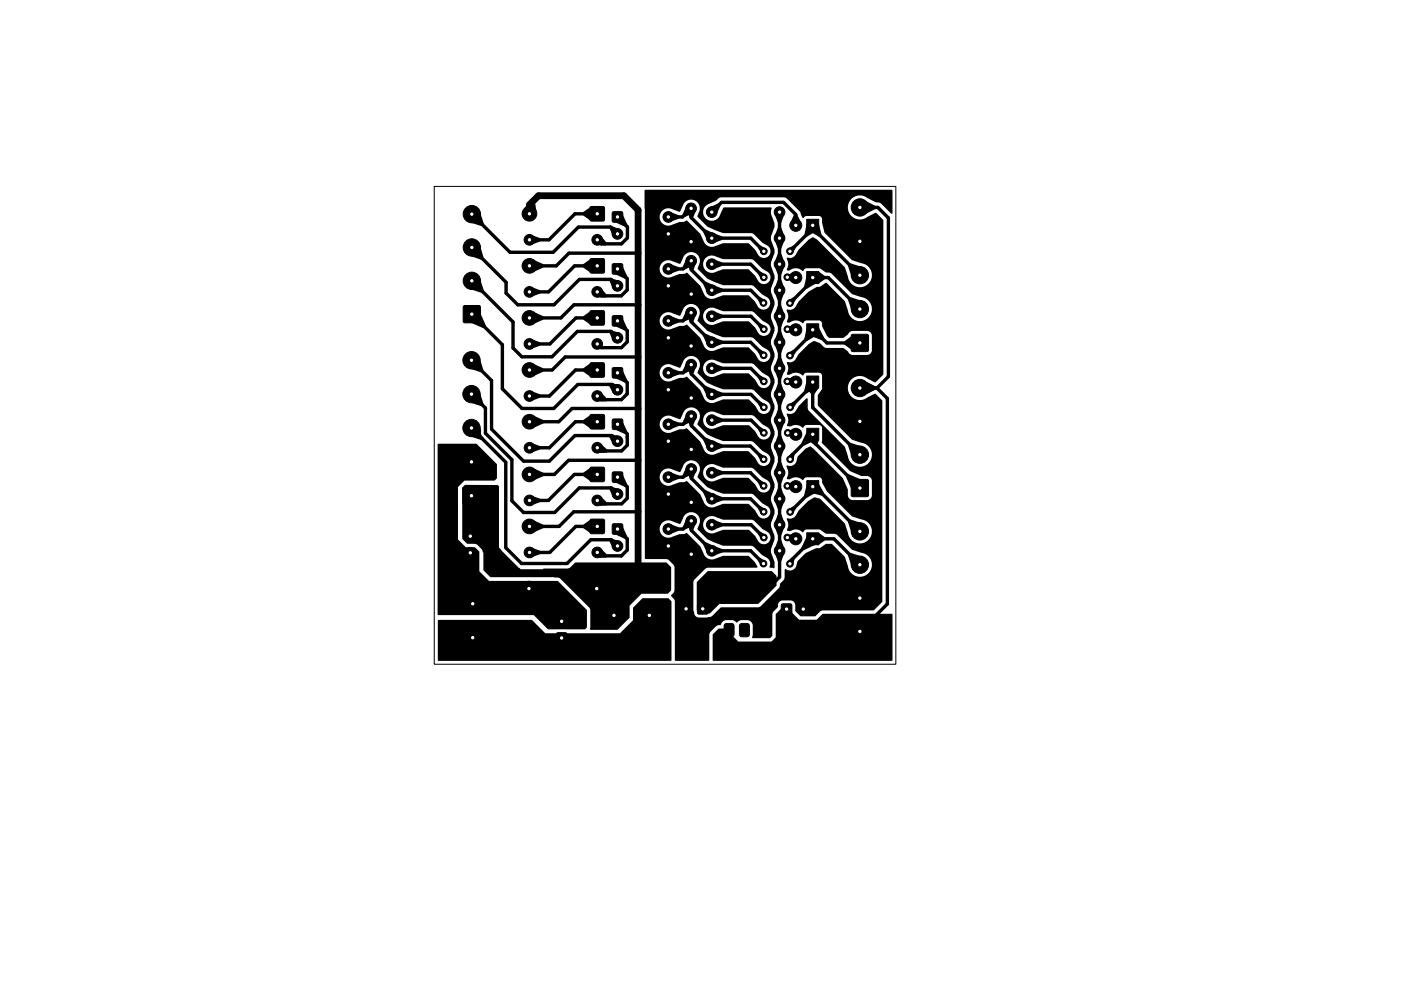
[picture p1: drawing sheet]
<svg xmlns="http://www.w3.org/2000/svg" width="210mm" height="148mm" viewBox="0 0 210 148" stroke-linecap="round" stroke-linejoin="round" font-family="sans-serif">
<path d="M65.1 28h69.2v71.6h-69.2z" fill="none" stroke="#000" stroke-width=".15"/>
<g fill="#000" stroke="#000" stroke-width=".15">
<path d="M88.5 31h2.1v2.1h-2.1zM91.8 31.8h1.5v1.5h-1.5zM91.8 39.6h1.5v1.5h-1.5zM120.9 32.9h1.8v1.8h-1.8zM69.5 45.9h2.5v2.4h-2.5zM88.5 38.8h2.1v2.1h-2.1zM88.5 46.6h2.1v2.1h-2.1zM88.5 54.5h2.1v2h-2.1zM91.8 47.4h1.5v1.4h-1.5zM91.8 55.2h1.5v1.4h-1.5zM120.9 56.4h1.8v1.8h-1.8zM120.9 48.6h1.8v1.8h-1.8z"/>
<path d="M120.9 40.7h1.8v1.8h-1.8zM127.7 50.2h2.4v2.5h-2.4zM69.5 73.1h2.4v2.5h-2.4zM69.8 79.7h1.4v1.4h-1.4zM88.5 77.9h2.1v2.1h-2.1zM88.5 62.2h2.1v2.1h-2.1zM88.5 70.1h2.1v2.1h-2.1zM91.8 78.6h1.5v1.5h-1.5zM91.8 62.9h1.5v1.4h-1.5zM91.8 70.8h1.5v1.5h-1.5zM120.9 64.2h1.8v1.8h-1.8zM120.9 79.9h1.8v1.8h-1.8z"/>
<path d="M120.9 72.1h1.8v1.8h-1.8zM127.7 72h2.4v2.4h-2.4zM69.6 94.4h2.5v2.4h-2.5zM83.5 94.9h1.4v1.5h-1.4zM88.4 87.2h2.1v2.1h-2.1zM104.6 90.6h1.5v1.4h-1.5zM108.6 93.6l.3-.1h.9l.2 .1v1.5l-.1 .3-1 .1-.3-.2zM109.8 87.3l.4-.1 3 .1 .3 .3-.1 1.3-.4 .3-3-.1-.3-.4v-1.1zM110.9 93.6l.3-.1h.9l.2 .1v1.5l-.1 .3-1 .1-.3-.2zM113.2 93.6l.3-.1h.9l.2 .1v1.5l-.1 .3-1 .1-.3-.2zM117.2 90.6h1.4v1.5h-1.4zM127.7 93.5h2.4v2.4h-2.4z"/>
<circle cx="70.7" cy="32.1" r="1.3"/>
<circle cx="70.7" cy="37.1" r="1.3"/>
<circle cx="79.4" cy="32.1" r="1.1"/>
<circle cx="79.4" cy="39.9" r="1.1"/>
<circle cx="79.4" cy="36" r=".8"/>
<circle cx="89.5" cy="36" r=".8"/>
<circle cx="92.6" cy="35.1" r=".8"/>
<circle cx="100.2" cy="32.5" r=".8"/>
<circle cx="100.2" cy="35.1" r=".8"/>
<circle cx="103.6" cy="31.2" r=".8"/>
<circle cx="103.6" cy="36.2" r=".8"/>
<circle cx="103.6" cy="39.1" r=".8"/>
<circle cx="106.7" cy="31.8" r=".8"/>
<circle cx="106.7" cy="39.6" r=".8"/>
<circle cx="106.7" cy="35.7" r=".8"/>
<circle cx="114.5" cy="37.7" r=".5"/>
<circle cx="116.9" cy="31.8" r=".8"/>
<circle cx="116.9" cy="39.6" r=".8"/>
<circle cx="116.9" cy="35.7" r=".8"/>
<circle cx="118.4" cy="37.7" r=".5"/>
<circle cx="119.3" cy="33.8" r=".9"/>
<circle cx="128.9" cy="36.2" r="1.3"/>
<circle cx="128.9" cy="31.1" r="1.3"/>
<circle cx="70.7" cy="59.1" r="1.3"/>
<circle cx="70.7" cy="54" r="1.3"/>
<circle cx="70.7" cy="42.1" r="1.3"/>
<circle cx="79.4" cy="59.4" r=".8"/>
<circle cx="79.4" cy="55.5" r="1.1"/>
<circle cx="79.4" cy="47.7" r="1.1"/>
<circle cx="79.4" cy="51.6" r=".8"/>
<circle cx="79.4" cy="43.8" r=".8"/>
<circle cx="89.5" cy="59.4" r=".8"/>
<circle cx="89.5" cy="51.6" r=".8"/>
<circle cx="89.5" cy="43.8" r=".8"/>
<circle cx="92.6" cy="42.9" r=".8"/>
<circle cx="92.6" cy="58.4" r=".8"/>
<circle cx="92.6" cy="50.7" r=".8"/>
<circle cx="100.2" cy="40.3" r=".8"/>
<circle cx="100.2" cy="42.9" r=".8"/>
<circle cx="100.2" cy="58.4" r=".8"/>
<circle cx="100.2" cy="55.9" r=".8"/>
<circle cx="100.2" cy="50.7" r=".8"/>
<circle cx="100.2" cy="48.1" r=".8"/>
<circle cx="103.6" cy="46.9" r=".8"/>
<circle cx="103.6" cy="51.9" r=".8"/>
<circle cx="103.6" cy="59.7" r=".8"/>
<circle cx="103.6" cy="44.1" r=".8"/>
<circle cx="103.6" cy="54.7" r=".8"/>
<circle cx="106.7" cy="55.2" r=".8"/>
<circle cx="106.7" cy="47.4" r=".8"/>
<circle cx="106.7" cy="43.5" r=".8"/>
<circle cx="106.7" cy="51.3" r=".8"/>
<circle cx="106.7" cy="59.1" r=".8"/>
<circle cx="114.4" cy="45.4" r=".5"/>
<circle cx="114.5" cy="53.3" r=".5"/>
<circle cx="114.5" cy="49.4" r=".5"/>
<circle cx="114.5" cy="57.2" r=".5"/>
<circle cx="114.5" cy="41.6" r=".5"/>
<circle cx="116.9" cy="55.2" r=".8"/>
<circle cx="116.9" cy="47.4" r=".8"/>
<circle cx="116.9" cy="43.5" r=".8"/>
<circle cx="116.9" cy="51.3" r=".8"/>
<circle cx="116.9" cy="59.1" r=".8"/>
<circle cx="118" cy="57.2" r=".5"/>
<circle cx="118" cy="41.6" r=".5"/>
<circle cx="118" cy="49.4" r=".5"/>
<circle cx="118.4" cy="53.3" r=".5"/>
<circle cx="118.4" cy="45.5" r=".5"/>
<circle cx="119.3" cy="49.5" r=".9"/>
<circle cx="119.3" cy="57.3" r=".9"/>
<circle cx="119.3" cy="41.6" r=".9"/>
<circle cx="128.9" cy="58.2" r="1.3"/>
<circle cx="128.9" cy="41.3" r="1.3"/>
<circle cx="128.9" cy="46.3" r="1.3"/>
<circle cx="70.7" cy="69.3" r="1.3"/>
<circle cx="70.7" cy="64.2" r="1.3"/>
<circle cx="79.4" cy="75" r=".8"/>
<circle cx="79.4" cy="67.1" r=".8"/>
<circle cx="79.4" cy="78.9" r="1.1"/>
<circle cx="79.4" cy="71.1" r="1.1"/>
<circle cx="79.4" cy="63.2" r="1.1"/>
<circle cx="89.5" cy="75" r=".8"/>
<circle cx="89.5" cy="67.1" r=".8"/>
<circle cx="92.6" cy="66.2" r=".8"/>
<circle cx="92.6" cy="74.1" r=".8"/>
<circle cx="100.2" cy="66.2" r=".8"/>
<circle cx="100.2" cy="63.6" r=".8"/>
<circle cx="100.2" cy="79.3" r=".8"/>
<circle cx="100.2" cy="74.1" r=".8"/>
<circle cx="100.2" cy="71.6" r=".8"/>
<circle cx="103.6" cy="75.3" r=".8"/>
<circle cx="103.6" cy="70.3" r=".8"/>
<circle cx="103.6" cy="62.4" r=".8"/>
<circle cx="103.6" cy="67.4" r=".8"/>
<circle cx="103.6" cy="78.1" r=".8"/>
<circle cx="106.7" cy="74.8" r=".8"/>
<circle cx="106.7" cy="66.9" r=".8"/>
<circle cx="106.7" cy="78.7" r=".8"/>
<circle cx="106.7" cy="70.9" r=".8"/>
<circle cx="106.7" cy="63" r=".8"/>
<circle cx="114.5" cy="68.9" r=".5"/>
<circle cx="114.5" cy="76.7" r=".5"/>
<circle cx="114.5" cy="72.9" r=".5"/>
<circle cx="114.5" cy="64.9" r=".5"/>
<circle cx="114.5" cy="61.1" r=".5"/>
<circle cx="116.9" cy="74.8" r=".8"/>
<circle cx="116.9" cy="66.9" r=".8"/>
<circle cx="116.9" cy="78.7" r=".8"/>
<circle cx="116.9" cy="70.9" r=".8"/>
<circle cx="116.9" cy="63" r=".8"/>
<circle cx="118" cy="72.9" r=".5"/>
<circle cx="118.1" cy="64.9" r=".5"/>
<circle cx="118.4" cy="61.1" r=".5"/>
<circle cx="118.4" cy="68.9" r=".5"/>
<circle cx="118.4" cy="76.8" r=".5"/>
<circle cx="119.3" cy="73" r=".9"/>
<circle cx="119.3" cy="65.1" r=".9"/>
<circle cx="128.9" cy="63.2" r="1.3"/>
<circle cx="128.9" cy="79.7" r="1.3"/>
<circle cx="128.9" cy="68.2" r="1.3"/>
<circle cx="70.5" cy="82.9" r=".8"/>
<circle cx="70.9" cy="90.5" r="1.3"/>
<circle cx="79.3" cy="88.3" r="1.1"/>
<circle cx="79.4" cy="82.8" r=".8"/>
<circle cx="84.2" cy="93.2" r=".8"/>
<circle cx="89.5" cy="82.8" r=".8"/>
<circle cx="92" cy="92.3" r=".8"/>
<circle cx="92.6" cy="81.9" r=".8"/>
<circle cx="97.3" cy="92.3" r=".8"/>
<circle cx="100.2" cy="81.9" r=".8"/>
<circle cx="102.8" cy="91.3" r=".8"/>
<circle cx="103.6" cy="83.1" r=".8"/>
<circle cx="106.7" cy="82.6" r=".8"/>
<circle cx="114.4" cy="84.5" r=".5"/>
<circle cx="114.5" cy="80.6" r=".5"/>
<circle cx="116.9" cy="82.6" r=".8"/>
<circle cx="118" cy="80.6" r=".5"/>
<circle cx="118.4" cy="84.5" r=".5"/>
<circle cx="119.3" cy="80.8" r=".9"/>
<circle cx="120.4" cy="91.3" r=".8"/>
<circle cx="128.9" cy="84.7" r="1.3"/>
<circle cx="128.9" cy="89.7" r="1.3"/>
</g>
<g fill="none" stroke="#000" stroke-width=".51">
<path d="M70.7 32.1l5.8 5.7h6.4l3.8-3.8h4.8l1.1 1.1M70.7 37.1l5.2 5.2v1.7l1.7 1.7h5.4l3.9-3.8h4.7l1 1M89.5 32.1h-3.3l-3.9 3.9h-2.9M89.5 39.9h-3.4l-3.9 3.9h-2.8M92.6 32.5l1.5 1.5v1.7l-.9 .9h-3.1l-.6-.6M95.7 38h-10.4l-1.9 1.9h-4M99.1 35.1l-.8-.8v-3.3l1.7-1.7h22l6.9 6.9M100.2 32.5h2.1l1.3-1.3v1.4l3.1 3.1h5.8l2 2M103.6 36.2l-1.2-1.1h-3.6l-.5 .5v44.4l1.9 1.9h2.2l1.2 1.2-.8 .8v8.6l.9 .8h2.6l1.6-1.6h5.7l.3 .3M106.7 39.6h5.8l2 2M106.7 31.8l1.5-1.5h9.3l1.8 1.9v1.6M116.9 31.8v54.7l-1.7 1.7h-8.3l-1.6 1.6v1.5"/>
<path d="M121.8 33.8v.5l-3.4 3.4M121.8 34.2l7.1 7.1M128.9 31.1h2.7l1.6 1.6v23.8l-1.7 1.7M70.7 59.1l2.1 2.1v3.8l3.9 3.9v6.2l1.8 1.7h4.7l3.6-3.6h4.8l1 .9M70.7 54l3 3.1v7.3l4.8 4.8h3.8l3.9-3.9h5.5l.9 .9M70.7 42.1l6.2 6.2v3.9l1.3 1.3h4.5l3.9-3.8h5l1 1M70.7 47.1l4.6 4.6v6.6l3 3h4.7l3.6-3.7h5.2l.8 .8M89.5 47.7h-3.2l-3.9 3.9h-3M89.5 55.5h-3.2l-3.9 3.9h-3M92.6 40.3l1.4 1.5v1.7l-.9 .9h-3l-.6-.6M92.6 48.1l1.4 1.5v1.7l-.9 .8h-3l-.6-.5M92.6 55.9l1.4 1.5v1.7l-.9 .8h-3l-.6-.5"/>
<path d="M95.7 45.7h-9.7l-1.9 2h-4.7M95.7 53.5h-11l-1.9 2h-3.4M98.3 58.5l4.1-.1 1.2 1.3M98.3 42.9h.1M98.3 42.9h4.1l1.2 1.2M98.3 50.7h4.1l1.2 1.2M98.3 50.7h.1M100.2 40.3h2.2l1.2-1.2v1.3l3.1 3.1h5.8l1.9 1.9M100.2 55.9h2.2l1.2-1.2v1.4l3.1 3h5.9l1.9 2M100.2 48.1h2.2l1.2-1.2v1.3l3.1 3.1h5.8l2 2M106.7 47.4h5.9l1.9 2M106.7 55.2h5.8l2 2"/>
<path d="M118 41.6h1.3M118 57.2h1.2l.1 .1M118 49.4h1.2l.1 .1M118.4 45.5l3.4-3.5v-.4h2.4l4.7 4.7M121.8 57.3v3.8l7.1 7.1M121.8 57.7l-3.4 3.4M128.9 51.4h-5l-1.9-1.9h-.2v.4l-3.4 3.4M128.9 58.2h2.6M131.4 58.2l1.6 1.6v30.8l-5.9 5.9h-8.8l-.4-.4v-4.8M70.7 74.3v5.9l-.2 .2h1.4l5.8 5.8h9.7l2 2.1v1.4l2.6 2.6M70.7 64.2l5.1 5.1v12.8l2.4 2.4h6.8l3.6-3.6h3l1 1M70.7 69.3l-2.8 2.8v8.9l1.8 1.9h.8"/>
<path d="M89.5 63.2h-3.2l-3.9 3.9h-3M89.5 71.1h-3.4l-3.9 3.9h-2.8M89.5 78.9h-3.2l-3.9 3.9h-3M92.6 63.6l1.4 1.5v1.7l-.8 .8h-3.2l-.5-.5M92.6 71.6l1.4 1.4v1.7l-.8 .9h-3.2l-.5-.6M92.6 79.4l1.4 1.4v1.7l-.8 .8M92.6 79.3v.1M94 65.6h.1M95.7 61.3h-10l-1.9 1.9h-4.4M95.7 69h-10.5l-2.1 2.1h-3.7M95.7 76.7h-9.7l-2.2 2.2h-4.4M98.3 66.2h.1"/>
<path d="M98.3 74.1h4.1l1.2 1.2M98.3 66.2h4.1l1.2 1.2M100.2 63.6h2.2l1.2-1.2v1.4l3.1 3.1h5.8l2 2M100.2 71.6h2.2l1.2-1.3v1.4l3.1 3.1h5.8l2 1.9M100.2 79.3h2.2l1.2-1.2v1.4l3.1 3.1h5.8l1.9 1.9M106.7 70.9h5.8l2 2M106.7 78.7h5.9l1.9 1.9M106.7 63h5.9l1.9 1.9M116.9 63h.1M116.9 66.9h.1M118 72.9h1.2l.1 .1M118.1 64.9h1l.2 .2"/>
<path d="M118.4 68.9v-.4l3.4-3.4v1l7.1 7.1M118.4 76.8l3.4-3.4v-.4h.4l6.7 6.7M128.9 63.2l2.8 2.8v20.8l-2.8 2.9h-4.7l-1.7 1.6h-2.1M70.5 82.9v2.4l2.9 3h5.9l4.9 4.9M70.5 82.9l.4 .4v7.2M84.2 93.2h.1M89.5 82.8l.5 .6 3.2-.1M93.2 83.3l-.1 .1M97.3 92.3l-3.4 3.4-23-.1M109.3 94.5v1.7l.7 .7h7.2l.8-.7M113.9 92v2.5M118 80.6h1.1l.2 .2"/>
<path d="M118.4 84.5v-.3l3.4-3.4h3.2l3.9 3.9M126.4 89.7l-1.3-1.3h-7.6l-3.6 3.6"/>
</g>
<path d="M79.4 32.1v-1.4l1.3-1.3h12.8l2.2 2.1v54.3l-2.5 2.5h-3.8" fill="none" stroke="#000" stroke-width="1"/>
<g fill="#000">
<path d="M70.7 37.1l1.3-.1 .5 1.6-.4 .3-1.5-.5zM70.7 32.1l1.3-.1 .5 1.5-.3 .4-1.6-.5zM79.5 29.8l.7 .8 .2 1.2-1 .3-.9-.7zM79.5 35.2l1.4 .5v.5l-1.4 .5a2 2 0 0 1 0-1.5zM80 39l1.4 .6v.5l-1.4 .7-.6-.9zM87.4 31.8l1.1-.7 1 1-1 1-1.1-.8zM87.4 39.6l1.1-.7 1 1-1 1-1.1-.8zM89.5 36l.7-.5 .7 .8v.5l-1.5-.1zM91.4 33.8l1.3 .5-.1 .8-.8 .1-.4-.9zM92.6 40.3l.8-.3 .6 1.4-.3 .4-1.5-.7zM92.6 32.5l.8-.3 .6 1.4-.3 .4-1.5-.7zM100.3 39.5l1.5 .6v.5l-1.5 .5a2 2 0 0 1 0-1.6z"/>
<path d="M100.3 31.8l1.5 .5v.5l-1.5 .5a2 2 0 0 1 0-1.5zM102.9 30.8a2 2 0 0 1 1.1 1.1l-1.4 .6-.3-.3zM102.9 38.7h.1a2 2 0 0 1 1.1 1.1l-1.4 .6-.4-.4zM102.9 31.7l.7-.5 .8 .2-.5 1.2-.3 .3zM103 39.5l.6-.4 .8 .2-.4 1.1-.4 .4zM105.4 34.8l.4-.4 1.3 .7a2 2 0 0 1-1.1 1.1zM106.9 34.9l1.4 .6v.5l-1.5 .5a2 2 0 0 1 .1-1.6zM106.9 38.8l1.4 .6v.5l-1.5 .5a2 2 0 0 1 .1-1.6zM106.3 31.1l1.3-.6 .4 .4-.7 1.3a2 2 0 0 1-1-1.1zM114 36.8l.8 .5-.3 .4-.4 .3-.5-.8zM116.6 34.1h.5l.5 1.5a2 2 0 0 1-1.5 0zM116.6 38h.5l.5 1.5a2 2 0 0 1-1.5 0z"/>
<path d="M116.1 32a2 2 0 0 1 1.5 0l-.5 1.4h-.5zM116.1 35.9a2 2 0 0 1 1.5 0l-.5 1.4h-.5zM116.1 39.8a2 2 0 0 1 1.5 0l-.5 1.4h-.5zM118.1 37.3l.8-.5 .4 .4-.5 .8-.4-.3zM119 32.2l.4-.3 .6 1.4-.7 .5-.8-.5zM120.9 33.5l.9 .3 .5 .9-1.4 .8-.3-.4zM121.8 33.8l.9-.3 .4 1.6-.3 .4-1.4-.8zM127.1 39.8l.4-.3 1.5 .5-.1 1.3-1.3 .1zM129.7 30.1l1.5 .8v.5l-1.5 .7-.8-1zM96.6 28.5h37.1l.1 .1v3.4h-.2l-1.6-1.6-.7-.1-1.2-.5a1.82 1.82 0 0 0-2.5 0 1.82 1.82 0 0 0-.1 2.5 1.82 1.82 0 0 0 2.5 .2l1.3-.6 1.1 1.1v23.1l-1.2 1.2-1.2-.5a1.8 1.8 0 0 0-2.4 .2 1.8 1.8 0 0 0 0 2.4 1.8 1.8 0 0 0 2.4 .2l1.2-.6 1.1 1.1-.1 30.2-1.2 1.2h-7.7l-.4 .2-.7 .7h-2.2l-.8-.8v-1l-.3-.4-.4-.2h-1.2a.88 .88 0 0 0-.7 1.1l-.8 .9v3.3l-.3 .4h-2.7v-1.9a.87 .87 0 0 0-.8-.8h-.9l-.7 .4-.6-.4h-1a1.22 1.22 0 0 0-.8 .7l-.4 .1-.3 .1-.9 1.1-.2 4.1-5-.1v-8.8l-.1-.3-.5-.6 .4-.5 .1-.3v-3.5l-.2-.3-.9-.8-3.2-.1-.1-.1v-4.5h2.2a1.3 1.3 0 0 0 1.9 1.3l1.1-.4h.6l.5-.2 2 2 .6 1.4a1.3 1.3 0 0 0 1.7 .5l1.1-.5 3.8 .1a3.8 3.8 0 0 1 1.3 1.6l-.1 .1h-7.3l-.3 .1-1.7 1.7-.1 .3-.1 4.2 .1 .4a.74 .74 0 0 0 .7 .8h1.2l.7-.1 1.5-1.4h5.5l.3-.1 2.9-2.9 .1-.6 .7-.8v-1.3l.2-.1a1.02 1.02 0 0 0 1.6-.5l.2-.7a4.5 4.5 0 0 1 3.1-1.9l.3-.1 .8-.5h.9l1.9 1.9 .5 1.4a1.8 1.8 0 0 0 1.9 1.6 1.8 1.8 0 0 0 1.7-1.7 1.8 1.8 0 0 0-1.6-1.9l-1.4-.5-2.2-2.2-.3-.1-1.4-.1-1-.6h-2l-.4 .4a1.8 1.8 0 0 0-2.1-.2h-.3v-.1a1.51 1.51 0 0 0 0-1.3l-.1-.4 .1-.1a1.03 1.03 0 0 0 1.3-.5l.4-.7 1.5-1.4 .9-.5 .8 .2 3.7 3.7 .5 1.4a1.8 1.8 0 0 0 1.9 1.6 1.8 1.8 0 0 0 1.7-1.7 1.8 1.8 0 0 0-1.6-1.9l-1.4-.5-3.7-3.7-.8-1.3v-.4l-.2-.4h-2.1l-.3 .1-.2 .3-.2-.1a1.92 1.92 0 0 0-2 0l-.3-.1 .3-.8-.3-1 .1-.2a1.08 1.08 0 0 0 1.5-1l.1-.4 1.1-1.1 .9-.3 4.7 4.7 .8 1.7v1l.3 .4 .4 .2h2.2l.4-.2 .2-.2 .1-2.5-.2-.4-.4-.3h-1l-1.7-.8-4.2-4.2v-2.2l-.1-.3-.3-.2h-1.9l-.3 .2-.2 .2a1.77 1.77 0 0 0-2-.1l-.4-.1v-.2a1.46 1.46 0 0 0 0-1.3l-.1-.3 .2-.1a1 1 0 0 0 1.2-.4 5.1 5.1 0 0 1 1.6-1.9l.2 .1v1.4l.1 .4 5.4 5.4 .5 1.4a1.8 1.8 0 0 0 1.9 1.6 1.8 1.8 0 0 0 1.7-1.7 1.8 1.8 0 0 0-1.6-1.9l-1.4-.5-5.1-5.1v-1.5l.6-1.1v-1.9l-.1-.3-.3-.1h-1.9l-.6 .4a1.69 1.69 0 0 0-2.1-.1l-.3-.1 .1-.3a1.44 1.44 0 0 0-.1-1.4l.1-.1a1.13 1.13 0 0 0 1.3-.5l.4-.7 1.5-1.5 .8-.5a1.96 1.96 0 0 1 1.4 .8l.5 .3h2.5l.7 .5a.83 .83 0 0 0 .7 .5h2.3l.4-.3 .2-.4v-2.2l-.3-.5-.4-.2h-2.3l-.3 .2-.3 .4-.7 .5h-2.1l-.3-.3-.8-1.4v-.7l-.2-.2h-2.2l-.5 .4a1.61 1.61 0 0 0-2-.1l-.3-.1-.1-.1a1.53 1.53 0 0 0 .1-1.3l-.1-.4 .1-.1a1.03 1.03 0 0 0 1.3-.5l.4-.7a6.8 6.8 0 0 1 2.7-2.2h.6l.9-.6 2.7 2.7 .5 1.5a1.8 1.8 0 0 0 1.9 1.5 1.8 1.8 0 0 0 1.7-1.7 1.8 1.8 0 0 0-1.6-1.8l-1.4-.5-3.2-3.1-.7-.2-1-.6h-2l-.5 .4a1.62 1.62 0 0 0-2.1 0l-.3-.1a1.86 1.86 0 0 0 0-1.7l.1-.1a1.13 1.13 0 0 0 1.3-.6l.4-.7 1.5-1.5 .7-.3 .6 .3 4.1 4.2 .5 1.4a1.8 1.8 0 0 0 1.9 1.6 1.8 1.8 0 0 0 1.7-1.8 1.8 1.8 0 0 0-1.6-1.8l-1.4-.5-4.1-4.1-.4-1.5v-.6l-.1-.3-.3-.1h-1.9l-.5 .3-.5-1-2-1.9-.2-.2h-9.6l-.3 .1-.5 .4-1 .5a1.3 1.3 0 0 0-.5 2.1 1.3 1.3 0 0 0 2.1-.5l.6-1.1h7.1v.2a1.29 1.29 0 0 0 .1 1.1l.4 1.1v.5l-.5 1.4v.4l.5 1.6v.5l-.5 1.4v.4l.5 1.6v.5l-.5 1.4v.4l.5 1.6v.5l-.5 1.4v.4l.5 1.6v.5l-.5 1.4v.4l.5 1.6v.5l-.5 1.4v.4l.5 1.6v.5l-.5 1.4v.4l.5 1.6v.5l-.5 1.4v.4l.5 1.6v.5l-.5 1.6v.4l.5 1.4v.6l-.5 1.6v.4l.5 1.4v.5l-.5 1.6v.4l.5 1.4v.5l-.5 1.6v.4l.5 1.4v.5l-.5 1.6 .1 .7a2.8 2.8 0 0 1 .4 2l-.8-.1a1.07 1.07 0 0 0-.4-1.5l-.7-.4-1.5-1.3-4.3-.1-2.3-.9-1.6-1.6 .3-.7h.6v.2a1.31 1.31 0 0 0 1.9 1.1l1.1-.5 3.9 .1a4.1 4.1 0 0 1 1.3 1.6 1.01 1.01 0 0 0 1.6 .2 1.01 1.01 0 0 0-.2-1.6l-.7-.4-1.5-1.3-4.4-.1-1.1-.4a1.3 1.3 0 0 0-1.9 1.1h-.6l.1-.2a1.3 1.3 0 0 0-.9-1.5 1.3 1.3 0 0 0-1.6 .8l-.5 .9-1.2-.4a1.3 1.3 0 0 0-1.8 1h-2.2v-7.8h2.2v.3a1.3 1.3 0 0 0 1.9 1 2.43 2.43 0 0 1 1.5-.4l.7-.2 2 2 .5 1.2a1.3 1.3 0 0 0 1.8 .7l1.1-.5 3.8 .1a4.2 4.2 0 0 1 1.4 1.6 1.01 1.01 0 0 0 1.6 .3 1.01 1.01 0 0 0-.3-1.6l-.7-.5-1.5-1.3-4.3-.1-2.3-.9-1.5-1.5 .2-.8h.6v.2a1.31 1.31 0 0 0 1.9 1.1l1.1-.5 3.8 .1a4.2 4.2 0 0 1 1.4 1.6 1.01 1.01 0 0 0 1.6 .3 1.01 1.01 0 0 0-.3-1.6l-.7-.4-1.5-1.4-4.3-.1-1.1-.4a1.3 1.3 0 0 0-1.9 1.1h-.6l.1-.2a1.3 1.3 0 0 0-.9-1.5 1.3 1.3 0 0 0-1.6 .8l-.5 .9-1.2-.4a1.3 1.3 0 0 0-1.8 1h-2.2v-7.9h2.2v.2a1.31 1.31 0 0 0 1.9 1.1 2.43 2.43 0 0 1 1.5-.4l.7-.2 2 2 .5 1.2a1.3 1.3 0 0 0 1.8 .7l1.1-.5 3.8 .1a4.3 4.3 0 0 1 1.4 1.6 1.01 1.01 0 0 0 1.6 .3 1.01 1.01 0 0 0-.3-1.6l-.7-.4-1.5-1.4-4.3-.1-2.3-.9-1.6-1.6 .3-.7h.6v.2a1.3 1.3 0 0 0 1.9 1.1l1.1-.4h3.9a4 4 0 0 1 1.3 1.6 1.01 1.01 0 0 0 1.6 .2 1.01 1.01 0 0 0-.2-1.6l-.7-.4-1.5-1.3h-4.4l-1.1-.5a1.3 1.3 0 0 0-1.9 1.1h-.6a1.3 1.3 0 0 0-.7-1.7 1.3 1.3 0 0 0-1.7 .8l-.5 .9-1.2-.5a1.3 1.3 0 0 0-1.8 1.1h-2.2v-7.7h2.2v.2a1.3 1.3 0 0 0 1.8 1.1l1.1-.4h.7l.5-.2 2 2 .6 1.4a1.3 1.3 0 0 0 1.7 .4l1.1-.4h3.8l1 .9 .4 .7a1.01 1.01 0 0 0 1.6 .3 1.01 1.01 0 0 0-.2-1.6l-.7-.4-1.5-1.4h-4.4l-2.3-1-1.5-1.5 .2-.8h.6a1.3 1.3 0 0 0 1.9 1.3l1.1-.4h3.9a4.2 4.2 0 0 1 1.3 1.7 1.01 1.01 0 0 0 1.6 .2 1.01 1.01 0 0 0-.2-1.6l-.7-.4-1.5-1.4h-4.4l-1.1-.4a1.3 1.3 0 0 0-1.9 1h-.6l.1-.1a1.3 1.3 0 0 0-.9-1.6 1.3 1.3 0 0 0-1.6 .9l-.5 .8-1.2-.4a1.3 1.3 0 0 0-1.8 1.1h-2.2v-7.8h2.2v.2a1.3 1.3 0 0 0 1.8 1.1l1.1-.4h.6l.6-.2 2 2 .6 1.4a1.3 1.3 0 0 0 1.7 .4l1.1-.4h3.8a4.2 4.2 0 0 1 1.4 1.7 1.01 1.01 0 0 0 1.6 .2 1.01 1.01 0 0 0-.3-1.6l-.7-.4-1.5-1.4h-4.3l-1.3-.5a4.6 4.6 0 0 1-2.5-2l.2-.8h.6v.2a1.3 1.3 0 0 0 1.9 1.1l1.1-.4h3.9a4.1 4.1 0 0 1 1.3 1.6 1.01 1.01 0 0 0 1.6 .3 1.01 1.01 0 0 0-.2-1.6l-.7-.4-1.5-1.4h-4.4l-1.1-.5a1.3 1.3 0 0 0-1.9 1.1h-.6l.1-.1a1.3 1.3 0 0 0-.9-1.6 1.3 1.3 0 0 0-1.6 .9l-.5 .8-1.2-.4a1.3 1.3 0 0 0-1.8 1.1h-2.2v-7.8h2.2v.2a1.3 1.3 0 0 0 1.8 1.1 2.43 2.43 0 0 1 1.6-.4l.7-.2 2 1.9 .5 1.2a1.3 1.3 0 0 0 1.8 .7l1.1-.4h3.9a4.1 4.1 0 0 1 1.3 1.6 1.01 1.01 0 0 0 1.6 .2 1.01 1.01 0 0 0-.3-1.6l-.7-.4-1.4-1.3h-4.4l-1.3-.5a4.6 4.6 0 0 1-2.5-1.9l.2-.9h.6a1.3 1.3 0 0 0 1.9 1.3l1.1-.4h3.8a4.2 4.2 0 0 1 1.4 1.7 1.01 1.01 0 0 0 1.6 .2 1.01 1.01 0 0 0-.2-1.6l-.7-.4-1.6-1.4h-4.3l-1.1-.5a1.3 1.3 0 0 0-1.9 1.1h-.6l.1-.1a1.3 1.3 0 0 0-.9-1.5 1.3 1.3 0 0 0-1.6 .8l-.5 .9-1.2-.5a1.3 1.3 0 0 0-1.8 1.1h-2.2v-7.8h2.2v.2a1.31 1.31 0 0 0 1.8 1.1l1.1-.4h.7l.5-.2 2 1.9 .5 1.2a1.3 1.3 0 0 0 1.8 .7l1.1-.4h3.9a4.2 4.2 0 0 1 1.3 1.7 1.01 1.01 0 0 0 1.6 .2 1.01 1.01 0 0 0-.2-1.6l-.7-.4-1.6-1.4h-4.3l-2.3-1-1.5-1.5 .2-.7a1.3 1.3 0 0 0-.7-1.8 1.3 1.3 0 0 0-1.7 .8l-.5 .9-1.2-.3a1.3 1.3 0 0 0-1.8 1h-2.2zM70.7 54l1.3-.1 .5 1.6-.4 .3-1.6-.5zM70.7 59.1l1.3-.1 .5 1.5-.4 .4-1.5-.5z"/>
<path d="M70.7 42.1l1.3-.1 .5 1.5-.3 .4-1.6-.5zM70.7 47.1l1.3-.1 .8 1.9-.3 .3-1.9-.8zM79.5 43l1.4 .5v.5l-1.4 .5a2 2 0 0 1 0-1.5zM79.5 50.8l1.4 .5v.5l-1.4 .5a2 2 0 0 1 0-1.5zM79.5 58.6l1.4 .5v.5l-1.4 .6a2 2 0 0 1 0-1.6zM80 46.8l1.4 .6v.5l-1.4 .7-.6-.9zM80 54.6l1.4 .6v.5l-1.4 .7-.6-.9zM87.4 47.4l1.1-.7 1 1-1 1-1.1-.8zM87.4 55.2l1.1-.7 1 1-1 1-1.1-.8zM89.5 43.8l.7-.5 .7 .8v.5h-1.5zM89.5 59.4l.7-.5 .7 .8v.5h-1.5zM91.3 57.4l1.4 .3-.1 .8-.7 .4-.6-1z"/>
<path d="M91.4 49.5l1.3 .4-.1 .8-.7 .4-.5-1.1zM91.4 41.7l1.3 .4-.1 .8-.7 .4-.5-1.1zM92.6 48.1l.8-.3 .6 1.4-.3 .4-1.5-.7zM92.6 55.9l.8-.3 .6 1.4-.3 .4-1.5-.7zM100.3 47.3l1.5 .6v.5l-1.5 .5a2 2 0 0 1 0-1.6zM100.3 55.1l1.5 .6v.5l-1.5 .5a2 2 0 0 1 0-1.6zM102.9 46.5a2 2 0 0 1 1.1 1.1l-1.4 .6-.3-.4zM102.9 54.3l.1-.1a2 2 0 0 1 1.1 1.1l-1.4 .7-.4-.4zM102.9 47.3l.7-.4 .8 .2-.5 1.1-.3 .4zM103 55.1l.6-.4 .8 .2-.5 1.1-.3 .4zM105.4 42.6l.4-.4 1.3 .7a2 2 0 0 1-1.1 1.1zM105.4 50.4l.4-.4 1.3 .7a2 2 0 0 1-1.1 1.1z"/>
<path d="M105.4 58.2l.4-.4 1.3 .7a2 2 0 0 1-1.1 1.1zM106.9 42.7l1.4 .6v.5l-1.5 .5a2 2 0 0 1 .1-1.6zM106.9 50.5l1.4 .6v.5l-1.5 .5a2 2 0 0 1 .1-1.6zM106.9 58.4l1.4 .5v.5l-1.5 .5a2 2 0 0 1 .1-1.5zM106.9 46.6l1.4 .6v.5l-1.5 .5a2 2 0 0 1 .1-1.6zM106.9 54.5l1.4 .5v.5l-1.5 .5a2 2 0 0 1 .1-1.5zM113.6 44.9l.3-.3 .8 .4-.3 .4-.4 .3zM113.6 52.8l.4-.4 .7 .5-.2 .4-.4 .3zM113.6 41.1l.4-.4 .8 .5-.3 .4-.4 .3zM113.6 48.8l.4-.3 .8 .5-.3 .4-.4 .2zM114 56.3l.8 .5-.3 .4-.4 .3-.5-.8zM116.6 53.6l.5 .1 .5 1.4a2 2 0 0 1-1.5 0z"/>
<path d="M116.6 49.7h.5l.5 1.5a2 2 0 0 1-1.5 0zM116.6 57.6h.5l.5 1.4a2 2 0 0 1-1.5 0zM116.6 41.9h.5l.5 1.5a2 2 0 0 1-1.5 0zM116.6 45.8h.5l.5 1.5a2 2 0 0 1-1.5 0zM116.1 51.5a2 2 0 0 1 1.5 0l-.5 1.4h-.5zM116.1 47.6a2 2 0 0 1 1.5 0l-.5 1.4h-.5zM116.1 55.4a2 2 0 0 1 1.5 0l-.5 1.4h-.5zM116.1 59.3a2 2 0 0 1 1.5 0l-.5 1.4h-.5zM116.1 43.7a2 2 0 0 1 1.5 0l-.5 1.4h-.5zM118.1 41.1l.9 .2v.5l-.9 .3-.1-.5zM118.1 56.7l.9 .2v.5l-.9 .3-.1-.5zM118.1 48.9l.9 .2v.5l-.9 .3-.1-.5z"/>
<path d="M118 56.9l.8-.3 .5 .7-.5 .7-.8-.6zM118 49.1l.8-.4 .5 .8-.5 .7-.8-.6zM118 41.3l.8-.4 .5 .7-.5 .8-.8-.6zM118.1 45l.8-.4 .4 .3-.5 .8-.4-.2zM118.1 52.9l.8-.4 .4 .3-.5 .8-.4-.3zM120.9 41.3l.9 .3 .5 .9-1.4 .8-.4-.3zM120.9 57l.9 .3 .5 .9-1.4 .8-.4-.4zM120.9 49.2l.9 .3 .5 .9-1.4 .8-.3-.4zM121.8 57.3l.9 .9-.6 .9h-.5l-.7-.9zM121.8 49.5l.9-.4 .8 1.6-.3 .3-1.7-.6zM121.8 41.6l.9-.9 .9 .7v.5l-.9 .6zM127.1 44.9l.4-.3 1.5 .5-.1 1.2-1.3 .2z"/>
<path d="M126.6 51.2l1-.8 1.3 1-1.3 1-1-.7zM129.7 57.2l1.5 .7v.5l-1.5 .8-.8-1zM65.6 66.6h5.8l3.1 3v2.1l-.3 .3-4.6 .1-.9 .9v7.9l1.1 1.2h1.4l.6 .6 .1 3 1.4 1.4h10.3l4.3 4.3 .1 2.6-.3 .3-5.5 .1-2.2-2.2h-14.4zM70.7 64.2l1.3-.1 .1 .4v.7l.4 .4-.4 .4-1.5-.5zM69.3 73.1l.4-.4h4.9l.2 .2v9.2l3.2 3.3 7.1-.1 .4-.2 .8-.8h13.5l.8 .8v3.4l-.5 .5h-3.9l-1.8 1.8v1.8l-1.9 1.8h-4v-2.9l-.1-.3-4.5-4.5-.8-.1h-9.5l-1.1-1.1v-2.6l-.2-.5-.8-.7-1.5-.2-.7-.7zM79.5 66.4l1.4 .5 .1 .5-1.5 .5a2 2 0 0 1 0-1.5zM79.5 74.3l1.4 .5 .1 .5-1.5 .5a2 2 0 0 1 0-1.5zM80 62.3l1.4 .7v.5l-1.4 .7-.6-1zM80 70.2l1.4 .7v.5l-1.4 .7-.6-1zM80 78l1.4 .7v.5l-1.4 .6-.6-.9zM87.4 63l1.1-.8 1 1-1 1-1.1-.7zM87.4 70.9l1.1-.8 1 1-1 1-1.1-.7z"/>
<path d="M87.4 78.7l1.1-.8 1 1-1 1-1.1-.7zM90 74.4l.9 .9v.5h-1.2l-.2-.7zM90 66.5l1 .9v.5h-1.3l-.2-.7zM91.3 65.1l1.4 .3-.1 .8-.7 .4-.6-1zM91.4 72.9l1.3 .4-.1 .8-.7 .4-.5-1.1zM92.6 79.3l.8-.3 .6 1.4-.3 .4-1.5-.7zM92.6 63.6l.8-.3 .6 1.4-.3 .4-1.5-.7zM92.6 71.5l.8-.3 .6 1.5-.3 .3-1.5-.6zM100.3 62.8l1.5 .6v.5l-1.5 .5a2 2 0 0 1 0-1.6zM100.3 70.8l1.5 .5v.5l-1.5 .5a2 2 0 0 1 0-1.5zM100.3 78.6l1.5 .5v.5l-1.5 .5a2 2 0 0 1 0-1.5zM102.9 62h.1a2 2 0 0 1 1.1 1.1l-1.4 .6-.4-.4z"/>
<path d="M102.9 69.9h.1a2 2 0 0 1 1.1 1.1l-1.4 .6-.4-.3zM102.9 77.7h.1a2 2 0 0 1 1.1 1.1l-1.4 .6-.4-.4zM103 78.5l.6-.4 .8 .2-.5 1.2-.3 .3zM103 62.8l.6-.4 .8 .2-.5 1.1-.3 .4zM103 70.8l.6-.5 .8 .2-.5 1.2-.3 .3zM105.4 65.9l.4-.3 1.3 .6a2 2 0 0 1-1.1 1.1zM105.4 73.8l.4-.3 1.3 .6a2 2 0 0 1-1.1 1.1zM106.9 66.1l1.4 .5v.5l-1.4 .6a2 2 0 0 1 0-1.6zM106.9 74l1.4 .5v.5l-1.4 .6a2 2 0 0 1 0-1.6zM106.9 70.1l1.4 .5v.5l-1.4 .6a2 2 0 0 1 0-1.6zM106.9 77.9l1.4 .5v.5l-1.4 .6a2 2 0 0 1 0-1.6zM106.9 62.2l1.4 .5v.6l-1.4 .5a2 2 0 0 1 0-1.6z"/>
<path d="M113.6 68.3l.4-.3 .7 .5-.2 .4-.4 .2zM113.6 76.2l.4-.3 .7 .4-.2 .4-.4 .3zM113.6 72.3l.4-.3 .7 .4-.2 .5-.4 .2zM114 60.2l.8 .5-.3 .4-.4 .2-.5-.7zM113.6 64.4l.4-.4 .8 .5-.3 .4-.4 .3zM113.6 80.1l.4-.4 .8 .5-.3 .4-.4 .3zM116.6 61.4h.5l.5 1.5a2 2 0 0 1-1.5-.1zM116.6 73.2h.5l.5 1.4a2 2 0 0 1-1.5 0zM116.6 69.3h.5l.5 1.4a2 2 0 0 1-1.5 0zM116.6 77.1h.5l.5 1.4a2 2 0 0 1-1.5 0zM116.6 65.3h.5l.5 1.4a2 2 0 0 1-1.5 0zM116.1 71.1v-.1a2 2 0 0 1 1.5 0l-.5 1.5h-.5z"/>
<path d="M116.1 67.1v-.1a2 2 0 0 1 1.5 .1l-.5 1.4h-.5zM116.1 75v-.1a2 2 0 0 1 1.5 .1l-.5 1.4h-.5zM116.1 78.8a2 2 0 0 1 1.5 0l-.5 1.5h-.5zM116.1 63.2a2 2 0 0 1 1.5 0l-.5 1.4h-.5zM118.1 72.4l.9 .2v.5l-.9 .2-.1-.4zM118.2 64.4l.9 .3v.5l-.9 .2-.1-.5zM118.7 67.9l.4 .3-.2 .8-.5-.1-.4-.3zM118 72.6l.8-.4 .5 .8-.5 .7-.8-.6zM118.2 76.4l.8-.5 .3 .4-.5 .7-.4-.2zM118.2 60.7l.8-.5 .3 .4-.5 .7-.4-.2zM118 80.4l1.1-.5 .2 .9-.5 .7-.8-.6zM118.1 64.7l1-.4 .2 .8-.5 .8-.7-.7z"/>
<path d="M120.9 64.8l.9 .3 .4 .9-1.7 .8-.4-.3zM120.9 72.7l.9 .3 .5 .9-1.4 .8-.4-.4zM121.8 65.1l.9 .9a1.06 1.06 0 0 1-.5 .9l-1-.9zM121.8 73l.9-.5 .8 1.5-.3 .3-1.7-.4zM121.8 80.8l.9-.9 .9 .6v.5l-.9 .7zM126.8 71.4l.3-.3 1.9 .8-.1 1.3-1.3 .1zM127.1 78.2l.4-.3 1.5 .5-.1 1.3-1.3 .1zM127.1 66.7l.4-.3 1.5 .5-.1 1.3-1.3 .1zM79.5 82.1l1.4 .5 .1 .5-1.5 .5a2 2 0 0 1 0-1.5zM90 82.2l.9 .9v.5h-1.2l-.2-.8zM91.4 80.7l1.3 .4-.1 .8-.7 .4-.5-1.1zM65.6 93h14.1l2 2h11.2l2-2v-1.9l1.4-1.4h3.8l.6 .5v8.8l-.2 .1h-34.7l-.2-.1z"/>
<path d="M105.4 81.6l.4-.3 1.3 .6a2 2 0 0 1-1.1 1.1zM106.9 81.8l1.4 .5v.5l-1.4 .6a2 2 0 0 1 0-1.6zM109.3 94.5l.6 .9-.8 1-.5-1.1zM113.6 84l.3-.4 .8 .5-.3 .4-.4 .3zM104.5 87.3l1.6-1.7h9.5l.8 .8v1.4l-2.7 2.7-5.9 .1-1.5 1.4h-1.3l-.6-.5zM116.6 81h.5l.5 1.4a2 2 0 0 1-1.5 0zM116.1 82.8v-.1a2 2 0 0 1 1.5 .1l-.5 1.4h-.5zM106.9 95.1l.8-.8 1-.1 2 2h4.9l.7-.6v-3.5l.9-.9h.9l1.7 1.7h2.6l1-.9h10.3l.1 .2v6.8l-.1 .1h-26.7l-.2-.1zM118.1 80.1l.9 .3v.5l-.9 .2-.1-.5zM118.1 84.1l.6-.6 .4 .4-.2 .7-.5-.1zM120.9 80.4l.9 .4 .4 .9-1.7 .8-.4-.3zM127.1 83.2l.4-.3 1.5 .5-.1 1.3-1.3 .1z"/>
</g>
<g fill="#fff" stroke="#fff" stroke-width=".15">
<circle cx="118.4" cy="45.5" r=".17"/>
<circle cx="114.4" cy="45.4" r=".17"/>
<circle cx="118.4" cy="37.7" r=".17"/>
<circle cx="114.5" cy="37.7" r=".17"/>
<circle cx="118.4" cy="53.3" r=".17"/>
<circle cx="114.5" cy="53.3" r=".17"/>
<circle cx="114.5" cy="68.9" r=".17"/>
<circle cx="118.4" cy="68.9" r=".17"/>
<circle cx="114.5" cy="76.7" r=".17"/>
<circle cx="118.4" cy="76.8" r=".17"/>
<circle cx="114.5" cy="61.1" r=".17"/>
<circle cx="118.4" cy="61.1" r=".17"/>
<circle cx="114.5" cy="41.6" r=".17"/>
<circle cx="118" cy="41.6" r=".17"/>
<circle cx="118" cy="49.4" r=".17"/>
<circle cx="114.5" cy="49.4" r=".17"/>
<circle cx="118.1" cy="64.9" r=".17"/>
<circle cx="114.5" cy="64.9" r=".17"/>
<circle cx="114.5" cy="72.9" r=".17"/>
<circle cx="118" cy="72.9" r=".18"/>
<circle cx="118" cy="57.2" r=".17"/>
<circle cx="114.5" cy="57.2" r=".17"/>
<circle cx="118.4" cy="84.5" r=".17"/>
<circle cx="114.4" cy="84.5" r=".17"/>
<circle cx="118" cy="80.6" r=".18"/>
<circle cx="114.5" cy="80.6" r=".17"/>
<circle cx="70.7" cy="74.3" r=".18"/>
<circle cx="70.7" cy="69.3" r=".18"/>
<circle cx="70.7" cy="64.2" r=".18"/>
<circle cx="70.7" cy="59.1" r=".18"/>
<circle cx="70.7" cy="54" r=".18"/>
<circle cx="106.7" cy="35.7" r=".18"/>
<circle cx="116.9" cy="35.7" r=".18"/>
<circle cx="79.4" cy="43.8" r=".17"/>
<circle cx="89.5" cy="43.8" r=".17"/>
<circle cx="106.7" cy="70.9" r=".17"/>
<circle cx="116.9" cy="70.9" r=".17"/>
<circle cx="84.2" cy="95.7" r=".18"/>
<circle cx="84.2" cy="93.2" r=".18"/>
<circle cx="106.7" cy="31.8" r=".18"/>
<circle cx="116.9" cy="31.8" r=".18"/>
<circle cx="121.8" cy="65.1" r=".18"/>
<circle cx="119.3" cy="65.1" r=".18"/>
<circle cx="103.6" cy="39.1" r=".18"/>
<circle cx="103.6" cy="44.1" r=".18"/>
<circle cx="89.5" cy="39.9" r=".17"/>
<circle cx="79.4" cy="39.9" r=".17"/>
<circle cx="106.7" cy="82.6" r=".17"/>
<circle cx="116.9" cy="82.6" r=".17"/>
<circle cx="106.7" cy="66.9" r=".17"/>
<circle cx="116.9" cy="66.9" r=".17"/>
<circle cx="89.4" cy="88.3" r=".18"/>
<circle cx="79.3" cy="88.3" r=".18"/>
<circle cx="103.6" cy="54.7" r=".18"/>
<circle cx="103.6" cy="59.7" r=".18"/>
<circle cx="92.6" cy="32.5" r=".17"/>
<circle cx="92.6" cy="35.1" r=".17"/>
<circle cx="100.2" cy="35.1" r=".17"/>
<circle cx="100.2" cy="32.5" r=".17"/>
<circle cx="106.7" cy="39.6" r=".18"/>
<circle cx="116.9" cy="39.6" r=".18"/>
<circle cx="70.7" cy="47.1" r=".18"/>
<circle cx="70.7" cy="42.1" r=".18"/>
<circle cx="70.7" cy="37.1" r=".18"/>
<circle cx="70.7" cy="32.1" r=".18"/>
<circle cx="89.5" cy="32.1" r=".17"/>
<circle cx="79.4" cy="32.1" r=".17"/>
<circle cx="79.4" cy="67.1" r=".18"/>
<circle cx="89.5" cy="67.1" r=".18"/>
<circle cx="121.8" cy="57.3" r=".17"/>
<circle cx="119.3" cy="57.3" r=".17"/>
<circle cx="106.7" cy="59.1" r=".18"/>
<circle cx="116.9" cy="59.1" r=".18"/>
<circle cx="106.7" cy="78.7" r=".17"/>
<circle cx="116.9" cy="78.7" r=".17"/>
<circle cx="121.8" cy="49.5" r=".17"/>
<circle cx="119.3" cy="49.5" r=".17"/>
<circle cx="117.9" cy="91.3" r=".17"/>
<circle cx="120.4" cy="91.3" r=".17"/>
<circle cx="106.7" cy="63" r=".17"/>
<circle cx="116.9" cy="63" r=".17"/>
<circle cx="103.6" cy="78.1" r=".17"/>
<circle cx="103.6" cy="83.1" r=".17"/>
<circle cx="106.7" cy="51.3" r=".18"/>
<circle cx="116.9" cy="51.3" r=".18"/>
<circle cx="79.4" cy="36" r=".17"/>
<circle cx="89.5" cy="36" r=".17"/>
<circle cx="105.3" cy="91.3" r=".17"/>
<circle cx="102.8" cy="91.3" r=".17"/>
<circle cx="89.5" cy="47.7" r=".18"/>
<circle cx="79.4" cy="47.7" r=".18"/>
<circle cx="70.5" cy="80.4" r=".18"/>
<circle cx="70.5" cy="82.9" r=".18"/>
<circle cx="89.5" cy="78.9" r=".18"/>
<circle cx="79.4" cy="78.9" r=".18"/>
<circle cx="106.7" cy="43.5" r=".18"/>
<circle cx="116.9" cy="43.5" r=".18"/>
<circle cx="79.4" cy="75" r=".18"/>
<circle cx="89.5" cy="75" r=".18"/>
<circle cx="92.6" cy="40.3" r=".17"/>
<circle cx="92.6" cy="42.9" r=".17"/>
<circle cx="100.2" cy="42.9" r=".17"/>
<circle cx="100.2" cy="40.3" r=".17"/>
<circle cx="106.7" cy="74.8" r=".18"/>
<circle cx="116.9" cy="74.8" r=".18"/>
<circle cx="89.5" cy="63.2" r=".18"/>
<circle cx="79.4" cy="63.2" r=".18"/>
<circle cx="103.6" cy="70.3" r=".17"/>
<circle cx="103.6" cy="75.3" r=".17"/>
<circle cx="79.4" cy="51.6" r=".17"/>
<circle cx="89.5" cy="51.6" r=".17"/>
<circle cx="92.6" cy="48.1" r=".18"/>
<circle cx="92.6" cy="50.7" r=".18"/>
<circle cx="100.2" cy="50.7" r=".18"/>
<circle cx="100.2" cy="48.1" r=".18"/>
<circle cx="128.9" cy="94.7" r=".17"/>
<circle cx="128.9" cy="89.7" r=".17"/>
<circle cx="128.9" cy="84.7" r=".17"/>
<circle cx="128.9" cy="79.7" r=".17"/>
<circle cx="106.7" cy="47.4" r=".18"/>
<circle cx="116.9" cy="47.4" r=".18"/>
<circle cx="103.6" cy="31.2" r=".18"/>
<circle cx="103.6" cy="36.2" r=".18"/>
<circle cx="79.4" cy="59.4" r=".17"/>
<circle cx="89.5" cy="59.4" r=".17"/>
<circle cx="103.6" cy="46.9" r=".18"/>
<circle cx="103.6" cy="51.9" r=".18"/>
<circle cx="89.5" cy="55.5" r=".18"/>
<circle cx="79.4" cy="55.5" r=".18"/>
<circle cx="106.7" cy="55.2" r=".18"/>
<circle cx="116.9" cy="55.2" r=".18"/>
<circle cx="121.8" cy="33.8" r=".17"/>
<circle cx="119.3" cy="33.8" r=".17"/>
<circle cx="121.8" cy="41.6" r=".17"/>
<circle cx="119.3" cy="41.6" r=".17"/>
<circle cx="121.8" cy="80.8" r=".18"/>
<circle cx="119.3" cy="80.8" r=".18"/>
<circle cx="121.8" cy="73" r=".18"/>
<circle cx="119.3" cy="73" r=".18"/>
<circle cx="92" cy="92.3" r=".17"/>
<circle cx="97.3" cy="92.3" r=".17"/>
<circle cx="92.6" cy="79.3" r=".17"/>
<circle cx="92.6" cy="81.9" r=".17"/>
<circle cx="100.2" cy="81.9" r=".17"/>
<circle cx="100.2" cy="79.3" r=".17"/>
<circle cx="70.9" cy="95.6" r=".17"/>
<circle cx="70.9" cy="90.5" r=".17"/>
<circle cx="89.5" cy="71.1" r=".18"/>
<circle cx="79.4" cy="71.1" r=".18"/>
<circle cx="103.6" cy="62.4" r=".17"/>
<circle cx="103.6" cy="67.4" r=".17"/>
<circle cx="128.9" cy="73.2" r=".18"/>
<circle cx="128.9" cy="68.2" r=".18"/>
<circle cx="128.9" cy="63.2" r=".18"/>
<circle cx="128.9" cy="58.2" r=".17"/>
<circle cx="92.6" cy="63.6" r=".17"/>
<circle cx="92.6" cy="66.2" r=".17"/>
<circle cx="100.2" cy="66.2" r=".17"/>
<circle cx="100.2" cy="63.6" r=".17"/>
<circle cx="92.6" cy="55.9" r=".17"/>
<circle cx="92.6" cy="58.4" r=".17"/>
<circle cx="100.2" cy="58.4" r=".17"/>
<circle cx="100.2" cy="55.9" r=".17"/>
<circle cx="92.6" cy="71.6" r=".17"/>
<circle cx="92.6" cy="74.1" r=".17"/>
<circle cx="100.2" cy="74.1" r=".17"/>
<circle cx="100.2" cy="71.6" r=".17"/>
<circle cx="128.9" cy="51.4" r=".17"/>
<circle cx="128.9" cy="46.3" r=".17"/>
<circle cx="128.9" cy="41.3" r=".17"/>
<circle cx="128.9" cy="36.2" r=".17"/>
<circle cx="128.9" cy="31.1" r=".17"/>
<circle cx="79.4" cy="82.8" r=".18"/>
<circle cx="89.5" cy="82.8" r=".18"/>
</g>
</svg>
